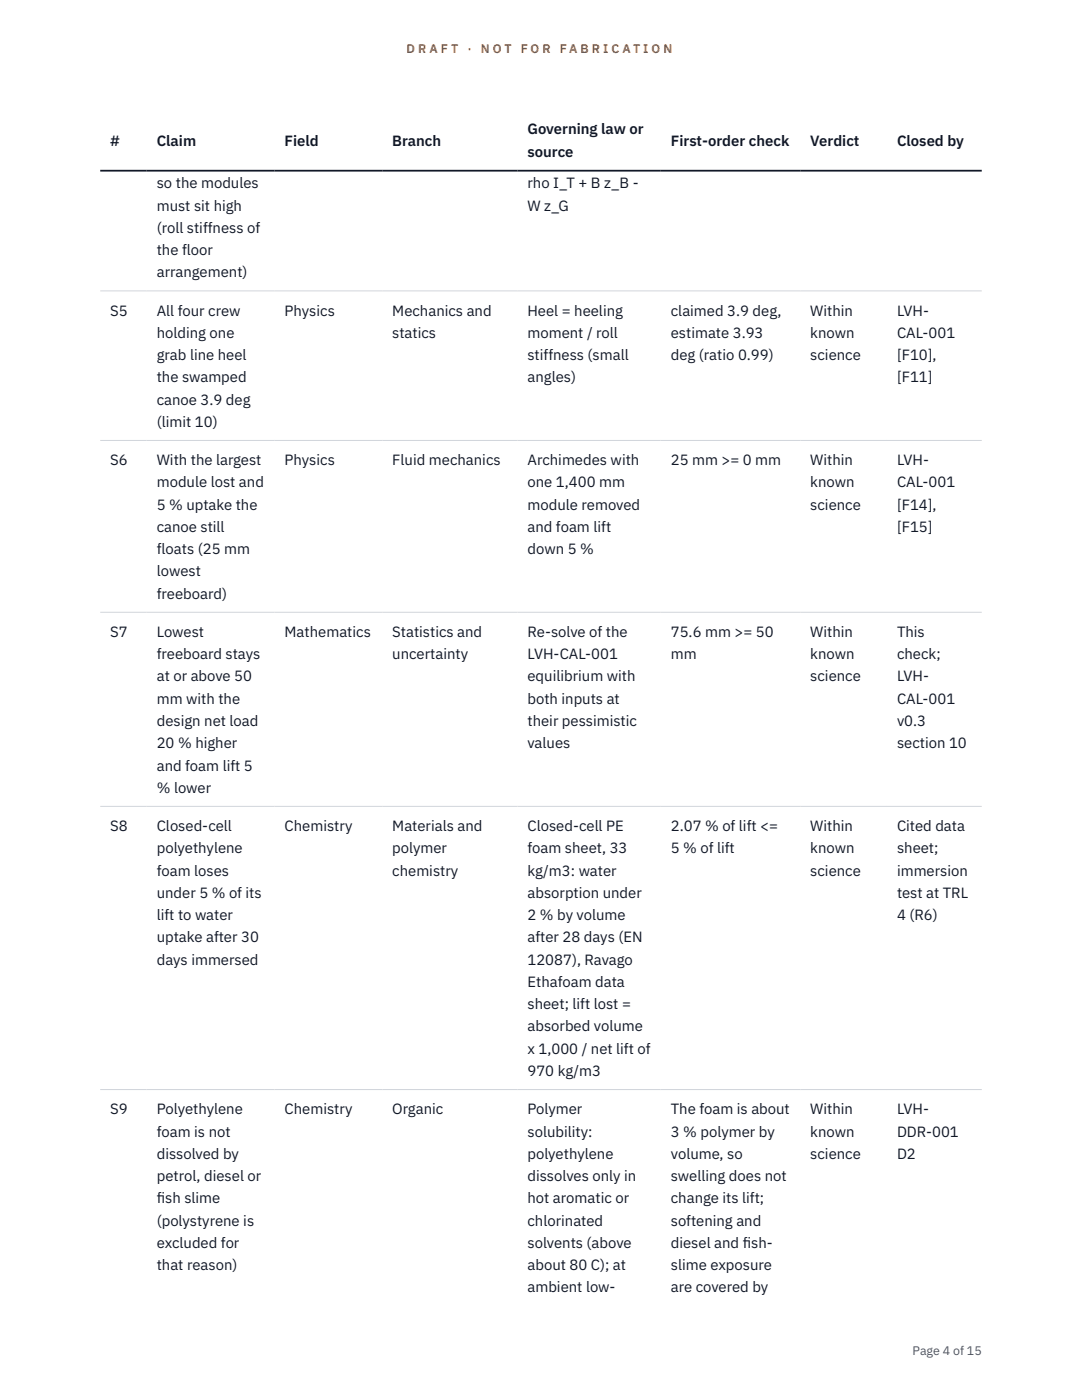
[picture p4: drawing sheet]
<svg xmlns="http://www.w3.org/2000/svg" width="216mm" height="279mm" viewBox="0 0 216 279" stroke-linecap="round" stroke-linejoin="round" font-family="sans-serif">
<defs><g id="words">
<g font-size="3" fill="#111827">
<text x="22" y="29.1">#</text>
<text x="31.3" y="29.1">Claim</text>
<text x="56.8" y="29.1">Field</text>
<text x="78.3" y="29.1">Branch</text>
<text x="105.3" y="26.8">Governing law or</text>
<text x="133.9" y="29.1">First-order check</text>
<text x="161.7" y="29.1">Verdict</text>
<text x="179" y="29.1">Closed by</text>
<text x="105.3" y="31.3">source</text>
<text x="31.3" y="37.6">so the modules</text>
<text x="105.3" y="37.6">rho I_T + B z_B -</text>
<text x="31.3" y="42">must sit high</text>
<text x="31.3" y="46.5">(roll stiffness of</text>
<text x="105.3" y="42">W z_G</text>
<text x="31.3" y="50.9">the floor</text>
<text x="31.3" y="55.4">arrangement)</text>
<text x="22" y="63">S5</text>
<text x="31.3" y="63">All four crew</text>
<text x="56.8" y="63">Physics</text>
<text x="78.3" y="63">Mechanics and</text>
<text x="105.3" y="63">Heel = heeling</text>
<text x="133.9" y="63">claimed 3.9 deg,</text>
<text x="161.7" y="63">Within</text>
<text x="179" y="63">LVH-</text>
<text x="31.3" y="67.4">holding one</text>
<text x="31.3" y="71.9">grab line heel</text>
<text x="78.3" y="67.4">statics</text>
<text x="105.3" y="67.4">moment / roll</text>
<text x="105.3" y="71.9">stiffness (small</text>
<text x="133.9" y="67.4">estimate 3.93</text>
<text x="133.9" y="71.9">deg (ratio 0.99)</text>
<text x="161.7" y="67.4">known</text>
<text x="161.7" y="71.9">science</text>
<text x="179" y="67.4">CAL-001</text>
<text x="179" y="71.9">[F10],</text>
<text x="31.3" y="76.3">the swamped</text>
<text x="105.3" y="76.3">angles)</text>
<text x="179" y="76.3">[F11]</text>
<text x="31.3" y="80.8">canoe 3.9 deg</text>
<text x="31.3" y="85.2">(limit 10)</text>
<text x="22" y="92.8">S6</text>
<text x="31.3" y="92.8">With the largest</text>
<text x="56.8" y="92.8">Physics</text>
<text x="78.3" y="92.8">Fluid mechanics</text>
<text x="105.3" y="92.8">Archimedes with</text>
<text x="133.9" y="92.8">25 mm &gt;= 0 mm</text>
<text x="161.7" y="92.8">Within</text>
<text x="179" y="92.8">LVH-</text>
<text x="31.3" y="97.3">module lost and</text>
<text x="31.3" y="101.7">5 % uptake the</text>
<text x="105.3" y="97.3">one 1,400 mm</text>
<text x="105.3" y="101.7">module removed</text>
<text x="161.7" y="97.3">known</text>
<text x="161.7" y="101.7">science</text>
<text x="179" y="97.3">CAL-001</text>
<text x="179" y="101.7">[F14],</text>
<text x="31.3" y="106.2">canoe still</text>
<text x="105.3" y="106.2">and foam lift</text>
<text x="179" y="106.2">[F15]</text>
<text x="31.3" y="110.6">floats (25 mm</text>
<text x="105.3" y="110.6">down 5 %</text>
<text x="31.3" y="115">lowest</text>
<text x="31.3" y="119.5">freeboard)</text>
<text x="22" y="127.1">S7</text>
<text x="31.3" y="127.1">Lowest</text>
<text x="31.3" y="131.6">freeboard stays</text>
<text x="56.8" y="127.1">Mathematics</text>
<text x="78.3" y="127.1">Statistics and</text>
<text x="78.3" y="131.6">uncertainty</text>
<text x="105.3" y="127.1">Re-solve of the</text>
<text x="105.3" y="131.6">LVH-CAL-001</text>
<text x="133.9" y="127.1">75.6 mm &gt;= 50</text>
<text x="133.9" y="131.6">mm</text>
<text x="161.7" y="127.1">Within</text>
<text x="161.7" y="131.6">known</text>
<text x="179" y="127.1">This</text>
<text x="179" y="131.6">check;</text>
<text x="31.3" y="136">at or above 50</text>
<text x="105.3" y="136">equilibrium with</text>
<text x="161.7" y="136">science</text>
<text x="179" y="136">LVH-</text>
<text x="31.3" y="140.5">mm with the</text>
<text x="105.3" y="140.5">both inputs at</text>
<text x="179" y="140.5">CAL-001</text>
<text x="31.3" y="144.9">design net load</text>
<text x="31.3" y="149.3">20 % higher</text>
<text x="105.3" y="144.9">their pessimistic</text>
<text x="105.3" y="149.3">values</text>
<text x="179" y="144.9">v0.3</text>
<text x="179" y="149.3">section 10</text>
<text x="31.3" y="153.8">and foam lift 5</text>
<text x="31.3" y="158.2">% lower</text>
<text x="22" y="165.9">S8</text>
<text x="31.3" y="165.9">Closed-cell</text>
<text x="56.8" y="165.9">Chemistry</text>
<text x="78.3" y="165.9">Materials and</text>
<text x="105.3" y="165.9">Closed-cell PE</text>
<text x="133.9" y="165.9">2.07 % of lift &lt;=</text>
<text x="161.7" y="165.9">Within</text>
<text x="179" y="165.9">Cited data</text>
<text x="31.3" y="170.3">polyethylene</text>
<text x="78.3" y="170.3">polymer</text>
<text x="105.3" y="170.3">foam sheet, 33</text>
<text x="133.9" y="170.3">5 % of lift</text>
<text x="161.7" y="170.3">known</text>
<text x="179" y="170.3">sheet;</text>
<text x="31.3" y="174.7">foam loses</text>
<text x="31.3" y="179.2">under 5 % of its</text>
<text x="78.3" y="174.7">chemistry</text>
<text x="105.3" y="174.7">kg/m3: water</text>
<text x="105.3" y="179.2">absorption under</text>
<text x="161.7" y="174.7">science</text>
<text x="179" y="174.7">immersion</text>
<text x="179" y="179.2">test at TRL</text>
<text x="31.3" y="183.6">lift to water</text>
<text x="105.3" y="183.6">2 % by volume</text>
<text x="179" y="183.6">4 (R6)</text>
<text x="31.3" y="188.1">uptake after 30</text>
<text x="105.3" y="188.1">after 28 days (EN</text>
<text x="31.3" y="192.5">days immersed</text>
<text x="105.3" y="192.5">12087), Ravago</text>
<text x="105.3" y="197">Ethafoam data</text>
<text x="105.3" y="201.4">sheet; lift lost =</text>
<text x="105.3" y="205.9">absorbed volume</text>
<text x="105.3" y="210.3">x 1,000 / net lift of</text>
<text x="105.3" y="214.7">970 kg/m3</text>
<text x="22" y="222.4">S9</text>
<text x="31.3" y="222.4">Polyethylene</text>
<text x="31.3" y="226.8">foam is not</text>
<text x="56.8" y="222.4">Chemistry</text>
<text x="78.3" y="222.4">Organic</text>
<text x="105.3" y="222.4">Polymer</text>
<text x="105.3" y="226.8">solubility:</text>
<text x="133.9" y="222.4">The foam is about</text>
<text x="133.9" y="226.8">3 % polymer by</text>
<text x="161.7" y="222.4">Within</text>
<text x="161.7" y="226.8">known</text>
<text x="179" y="222.4">LVH-</text>
<text x="179" y="226.8">DDR-001</text>
<text x="31.3" y="231.3">dissolved by</text>
<text x="105.3" y="231.3">polyethylene</text>
<text x="133.9" y="231.3">volume, so</text>
<text x="161.7" y="231.3">science</text>
<text x="179" y="231.3">D2</text>
<text x="31.3" y="235.7">petrol, diesel or</text>
<text x="105.3" y="235.7">dissolves only in</text>
<text x="133.9" y="235.7">swelling does not</text>
<text x="31.3" y="240.1">f</text>
<text x="31.3" y="240.1">ish slime</text>
<text x="31.3" y="244.6">(polystyrene is</text>
<text x="105.3" y="240.1">hot aromatic or</text>
<text x="105.3" y="244.6">chlorinated</text>
<text x="133.9" y="240.1">change its lift;</text>
<text x="133.9" y="244.6">softening and</text>
<text x="31.3" y="249">excluded for</text>
<text x="105.3" y="249">solvents (above</text>
<text x="133.9" y="249">diesel and f</text>
<text x="148.2" y="249">ish-</text>
<text x="31.3" y="253.5">that reason)</text>
<text x="105.3" y="253.5">about 80 C); at</text>
<text x="105.3" y="257.9">ambient low-</text>
<text x="133.9" y="253.5">slime exposure</text>
<text x="133.9" y="257.9">are covered by</text>
</g>
<g font-size="2.5" fill="#b45309">
<text x="81.1" y="10.5">D R A F T</text>
<text x="93.3" y="10.5">·</text>
<text x="95.9" y="10.5">N O T</text>
<text x="103.9" y="10.5">F O R</text>
<text x="111.7" y="10.5">F A B R I C A T I O N</text>
</g>
<text font-size="2.5" fill="#4b5563" x="182.1" y="270.3">Page 4 of 15</text>
</g></defs>
<path d="M20 58.1h175.9M20 87.9h175.9M20 122.2h175.9M20 160.9h175.9M20 217.4h175.9" fill="none" stroke="#d1d5db" stroke-width=".2"/>
<path d="M20 34.1h175.9" fill="none" stroke="#111827" stroke-width=".35"/>
<use href="#words"/>
</svg>
